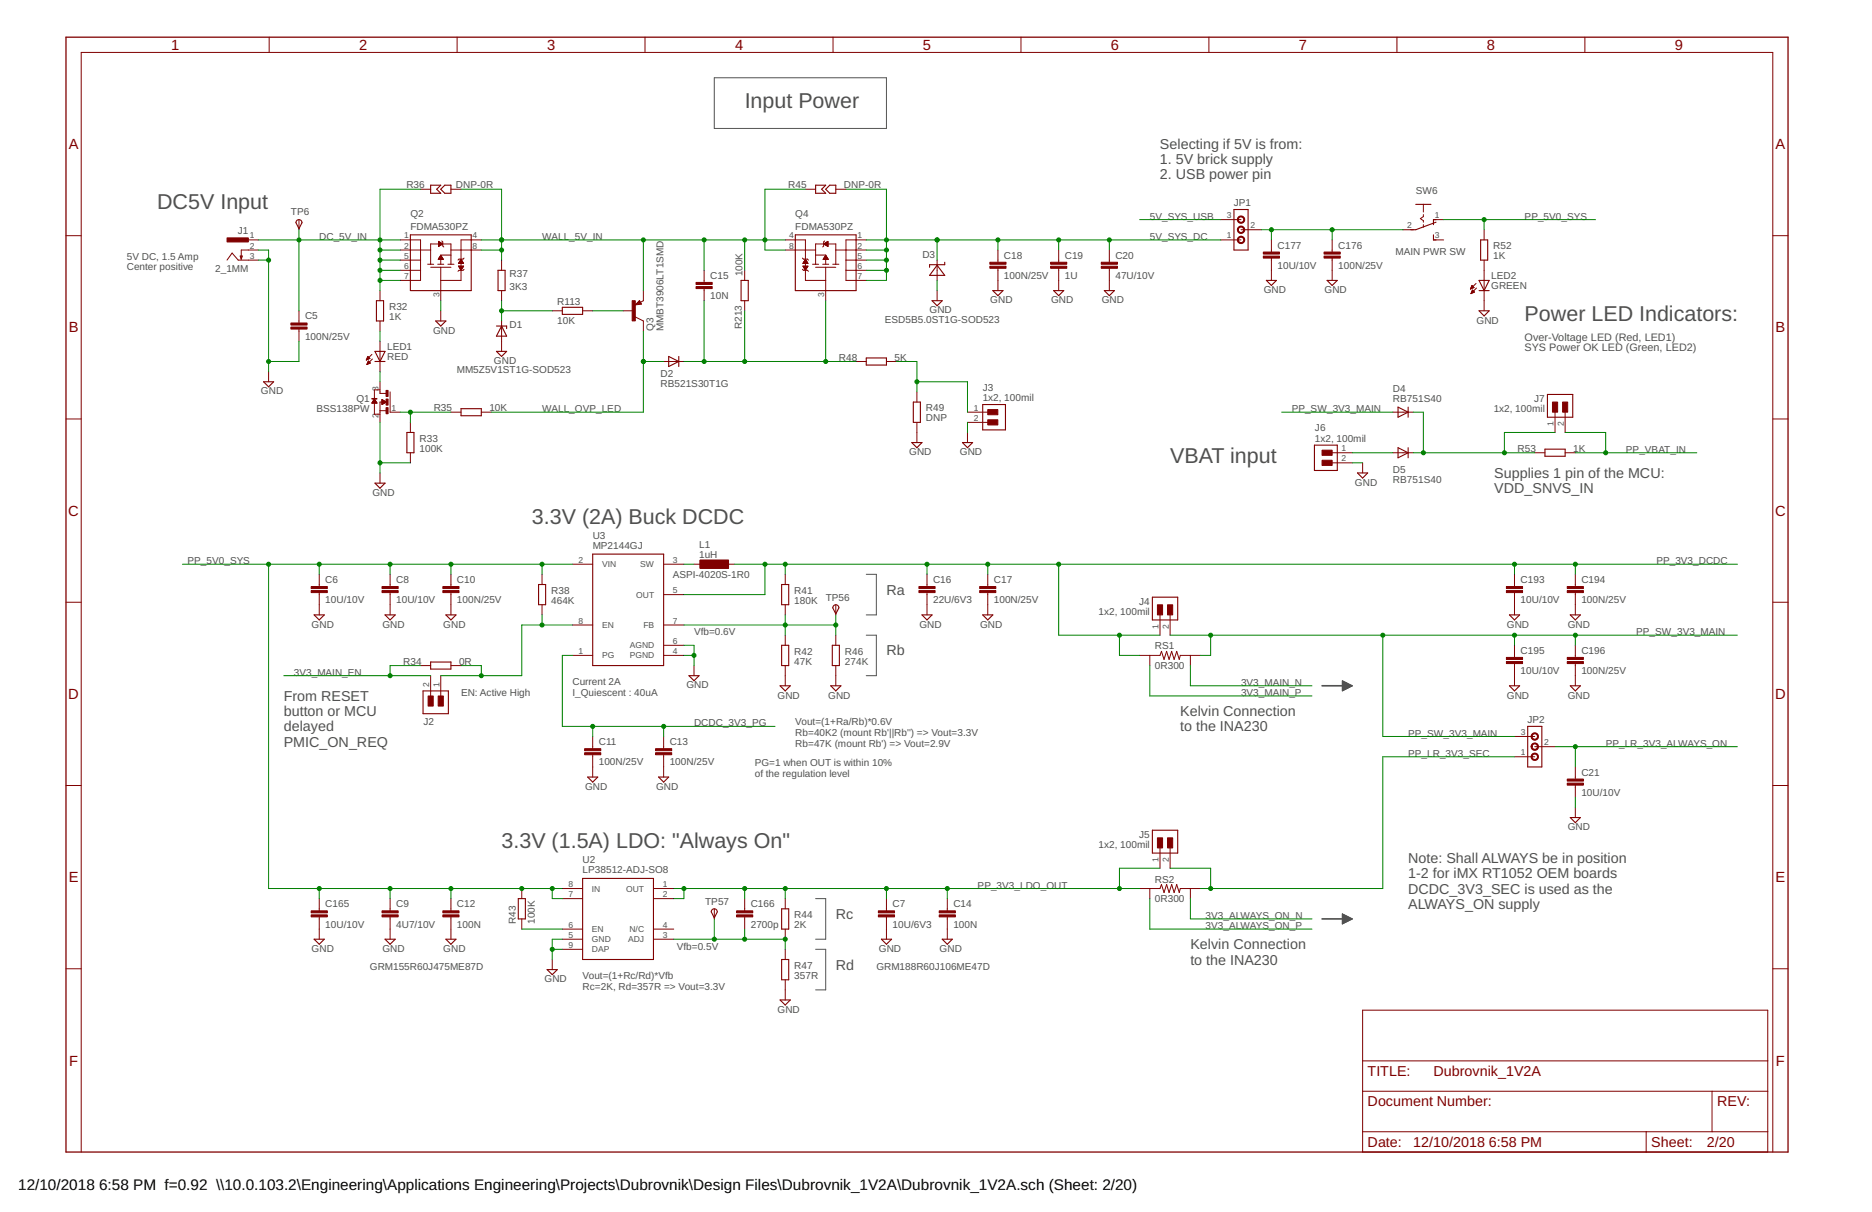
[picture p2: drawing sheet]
<svg xmlns="http://www.w3.org/2000/svg" width="432mm" height="279mm" viewBox="0 0 432 279" stroke-linecap="round" stroke-linejoin="round" font-family="sans-serif">
<defs><g id="words">
<g font-size="5" fill="#505050">
<text x="171.8" y="24.9">Input Power</text>
<text x="36.2" y="48.3">DC5V Input</text>
<text x="351.7" y="74">Power LED Indicators:</text>
<text x="269.9" y="106.7">VBAT input</text>
<text x="122.7" y="120.7">3.3V (2A) Buck DCDC</text>
<text x="115.7" y="195.5">3.3V (1.5A) LDO: &quot;Always On&quot;</text>
</g>
<g font-size="3.5">
<text x="4.2" y="274.2">12/10/2018</text>
<text x="22.9" y="274.2">6:58 PM f=0.92 \\10.0.103.2\Engineering\Applications Engineering\Projects\Dubrovnik\Design Files\Dubrovnik_1V2A\Dubrovnik_1V2A.sch (Sheet: 2/20)</text>
</g>
<g font-size="3.4" fill="#800000">
<text x="39.5" y="11.5">1</text>
<text x="82.8" y="11.5">2</text>
<text x="126.2" y="11.5">3</text>
<text x="169.5" y="11.5">4</text>
<text x="212.9" y="11.5">5</text>
<text x="256.2" y="11.5">6</text>
<text x="299.6" y="11.5">7</text>
<text x="343" y="11.5">8</text>
<text x="386.3" y="11.5">9</text>
<text x="15.8" y="34.4">A</text>
<text x="409.6" y="34.4">A</text>
<text x="15.8" y="76.6">B</text>
<text x="409.6" y="76.6">B</text>
<text x="15.7" y="118.9">C</text>
<text x="409.4" y="118.9">C</text>
<text x="15.7" y="161.1">D</text>
<text x="409.4" y="161.1">D</text>
<text x="15.8" y="203.4">E</text>
<text x="409.6" y="203.4">E</text>
<text x="15.9" y="245.6">F</text>
<text x="409.6" y="245.6">F</text>
</g>
<g font-size="3.3" fill="#505050">
<text x="267.6" y="34.3">Selecting if 5V is from:</text>
<text x="267.6" y="37.8">1. 5V brick supply</text>
<text x="267.6" y="41.3">2. USB power pin</text>
<text x="344.7" y="110.2">Supplies 1 pin of the MCU:</text>
<text x="344.7" y="113.7">VDD_SNVS_IN</text>
<text x="204.5" y="137.1">Ra</text>
<text x="204.5" y="151.1">Rb</text>
<text x="65.5" y="161.6">From RESET</text>
<text x="65.5" y="165.1">button or MCU</text>
<text x="272.2" y="165.1">Kelvin Connection</text>
<text x="65.5" y="168.6">delayed</text>
<text x="65.5" y="172.1">PMIC_ON_REQ</text>
<text x="272.2" y="168.6">to the INA230</text>
<text x="324.8" y="199">Note: Shall ALWAYS be in position</text>
<text x="324.8" y="202.5">1-2 for iMX RT1052 OEM boards</text>
<text x="324.8" y="206">DCDC_3V3_SEC is used as the</text>
<text x="324.8" y="209.5">ALWAYS_ON supply</text>
<text x="192.8" y="211.8">Rc</text>
<text x="274.6" y="218.8">Kelvin Connection</text>
<text x="192.8" y="223.5">Rd</text>
<text x="274.6" y="222.4">to the INA230</text>
</g>
<g font-size="3.3" fill="#800000">
<text x="315.5" y="248.1">TITLE:</text>
<text x="330.7" y="248.1">Dubrovnik_1V2A</text>
<text x="315.5" y="255.1">Document Number:</text>
<text x="396.1" y="255.1">REV:</text>
<text x="315.5" y="264.4">Date:</text>
<text x="326" y="264.4">12/10/2018</text>
<text x="343.4" y="264.4">6:58 PM</text>
<text x="380.9" y="264.4">Sheet:</text>
<text x="393.7" y="264.4">2/20</text>
</g>
<g font-size="2.5" fill="#505050">
<text x="351.7" y="81">SYS Power OK LED (Green, LED2)</text>
<text x="351.7" y="78.7">Over-Voltage LED (Red, LED1)</text>
</g>
<g font-size="2.3" fill="#505050">
<text x="93.7" y="43.4">R36</text>
<text x="105.2" y="43.4">DNP-0R</text>
<text x="181.8" y="43.4">R45</text>
<text x="194.7" y="43.4">DNP-0R</text>
<text x="284.6" y="47.6">JP1</text>
<text x="326.6" y="44.8">SW6</text>
<text x="54.8" y="53.9">J1</text>
<text x="67.1" y="49.5">TP6</text>
<text x="94.7" y="53">FDMA530PZ</text>
<text x="94.7" y="49.9">Q2</text>
<text x="183.4" y="53">FDMA530PZ</text>
<text x="183.4" y="49.9">Q4</text>
<text x="265.2" y="50.6">5V_SYS_USB</text>
<text x="351.7" y="50.6">PP_5V0_SYS</text>
<text x="29.2" y="59.9">5V DC, 1.5 Amp</text>
<text x="73.6" y="55.3">DC_5V_IN</text>
<text x="125" y="55.3">WALL_5V_IN</text>
<text x="212.7" y="59.4">D3</text>
<text x="231.6" y="59.6">C18</text>
<text x="245.6" y="59.6">C19</text>
<text x="257.3" y="59.6">C20</text>
<text x="265.2" y="55.3">5V_SYS_DC</text>
<text x="294.7" y="57.3">C177</text>
<text x="308.7" y="57.3">C176</text>
<text x="321.9" y="58.8">MAIN PWR SW</text>
<text x="344.4" y="59.7">1K</text>
<text x="344.4" y="57.4">R52</text>
<text x="29.2" y="62.3">Center positive</text>
<text x="49.6" y="62.8">2_1MM</text>
<text x="117.6" y="64">R37</text>
<text x="163.8" y="64.3">C15</text>
<text x="171.3" y="63.7" transform="rotate(-90 171.3 63.7)">100K</text>
<text x="231.6" y="64.3">100N/25V</text>
<text x="245.6" y="64.3">1U</text>
<text x="257.3" y="64.3">47U/10V</text>
<text x="294.7" y="62">10U/10V</text>
<text x="308.7" y="62">100N/25V</text>
<text x="344" y="64.4">LED2</text>
<text x="89.8" y="71.4">R32</text>
<text x="117.6" y="66.8">3K3</text>
<text x="128.5" y="70.3">R113</text>
<text x="163.8" y="69">10N</text>
<text x="228.4" y="69.9">GND</text>
<text x="242.4" y="69.9">GND</text>
<text x="254.1" y="69.9">GND</text>
<text x="291.5" y="67.6">GND</text>
<text x="305.5" y="67.6">GND</text>
<text x="344" y="66.6">GREEN</text>
<text x="70.4" y="73.6">C5</text>
<text x="89.8" y="73.8">1K</text>
<text x="99.9" y="76.9">GND</text>
<text x="117.6" y="75.5">D1</text>
<text x="128.5" y="74.7">10K</text>
<text x="150.7" y="76.3" transform="rotate(-90 150.7 76.3)">Q3</text>
<text x="153.1" y="76.3" transform="rotate(-90 153.1 76.3)">MMBT3906LT1SMD</text>
<text x="171.1" y="75.9" transform="rotate(-90 171.1 75.9)">R213</text>
<text x="204.1" y="74.4">ESD5B5.0ST1G-SOD523</text>
<text x="214.4" y="72.2">GND</text>
<text x="340.6" y="74.6">GND</text>
<text x="70.4" y="78.3">100N/25V</text>
<text x="89.3" y="83">RED</text>
<text x="89.3" y="80.8">LED1</text>
<text x="113.9" y="83.9">GND</text>
<text x="193.5" y="83.1">R48</text>
<text x="206.3" y="83.1">5K</text>
<text x="105.4" y="86">MM5Z5V1ST1G-SOD523</text>
<text x="152.4" y="89.2">RB521S30T1G</text>
<text x="152.4" y="86.9">D2</text>
<text x="60.2" y="90.9">GND</text>
<text x="73" y="95">BSS138PW</text>
<text x="82.2" y="92.7">Q1</text>
<text x="100" y="94.8">R35</text>
<text x="112.9" y="94.8">10K</text>
<text x="125" y="95">WALL_OVP_LED</text>
<text x="213.6" y="94.8">R49</text>
<text x="226.7" y="92.5">1x2, 100mil</text>
<text x="226.7" y="90.1">J3</text>
<text x="297.9" y="95">PP_SW_3V3_MAIN</text>
<text x="321.3" y="92.7">RB751S40</text>
<text x="321.3" y="90.4">D4</text>
<text x="344.5" y="95">1x2, 100mil</text>
<text x="353.9" y="92.7">J7</text>
<text x="96.8" y="101.8">R33</text>
<text x="213.6" y="97.1">DNP</text>
<text x="303.3" y="101.8">1x2, 100mil</text>
<text x="303.3" y="99.5">J6</text>
<text x="96.8" y="104.1">100K</text>
<text x="209.7" y="105">GND</text>
<text x="221.4" y="105">GND</text>
<text x="350" y="104.2">R53</text>
<text x="362.9" y="104.1">1K</text>
<text x="375" y="104.4">PP_VBAT_IN</text>
<text x="312.5" y="112">GND</text>
<text x="321.3" y="111.4">RB751S40</text>
<text x="321.3" y="109.1">D5</text>
<text x="85.9" y="114.3">GND</text>
<text x="136.7" y="124.2">U3</text>
<text x="43.3" y="130.1">PP_5V0_SYS</text>
<text x="136.7" y="126.6">MP2144GJ</text>
<text x="161.3" y="128.7">1uH</text>
<text x="161.3" y="126.4">L1</text>
<text x="382.1" y="130.1">PP_3V3_DCDC</text>
<text x="75" y="134.4">C6</text>
<text x="91.4" y="134.4">C8</text>
<text x="105.4" y="134.4">C10</text>
<text x="127.1" y="136.9">R38</text>
<text x="155.2" y="133.3">ASPI-4020S-1R0</text>
<text x="183.2" y="136.9">R41</text>
<text x="215.2" y="134.4">C16</text>
<text x="229.2" y="134.4">C17</text>
<text x="350.7" y="134.4">C193</text>
<text x="364.8" y="134.4">C194</text>
<text x="75" y="139.1">10U/10V</text>
<text x="91.4" y="139.1">10U/10V</text>
<text x="105.4" y="139.1">100N/25V</text>
<text x="127.1" y="139.2">464K</text>
<text x="183.2" y="139.2">180K</text>
<text x="190.5" y="138.5">TP56</text>
<text x="215.2" y="139.1">22U/6V3</text>
<text x="229.2" y="139.1">100N/25V</text>
<text x="253.4" y="141.7">1x2, 100mil</text>
<text x="262.8" y="139.4">J4</text>
<text x="350.7" y="139.1">10U/10V</text>
<text x="364.8" y="139.1">100N/25V</text>
<text x="71.9" y="144.7">GND</text>
<text x="88.2" y="144.7">GND</text>
<text x="102.3" y="144.7">GND</text>
<text x="160.1" y="146.4">Vfb=0.6V</text>
<text x="212.1" y="144.7">GND</text>
<text x="226.1" y="144.7">GND</text>
<text x="266.4" y="149.7">RS1</text>
<text x="347.6" y="144.7">GND</text>
<text x="361.6" y="144.7">GND</text>
<text x="377.4" y="146.4">PP_SW_3V3_MAIN</text>
<text x="67.8" y="155.8">3V3_MAIN_EN</text>
<text x="93" y="153.2">R34</text>
<text x="105.9" y="153.2">0R</text>
<text x="183.2" y="153.2">47K</text>
<text x="183.2" y="150.9">R42</text>
<text x="194.9" y="153.2">274K</text>
<text x="194.9" y="150.9">R46</text>
<text x="266.4" y="154.1">0R300</text>
<text x="350.7" y="155.4">10U/10V</text>
<text x="350.7" y="150.7">C195</text>
<text x="364.8" y="155.4">100N/25V</text>
<text x="364.8" y="150.7">C196</text>
<text x="106.3" y="160.4">EN: Active High</text>
<text x="132" y="158">Current 2A</text>
<text x="132" y="160.4">I_Quiescent : 40uA</text>
<text x="158.3" y="158.7">GND</text>
<text x="179.4" y="161">GND</text>
<text x="191" y="161">GND</text>
<text x="286.3" y="160.4">3V3_MAIN_P</text>
<text x="286.3" y="158.1">3V3_MAIN_N</text>
<text x="347.6" y="161">GND</text>
<text x="361.6" y="161">GND</text>
<text x="97.7" y="167.2">J2</text>
<text x="160.1" y="167.4">DCDC_3V3_PG</text>
<text x="183.4" y="167.2">Vout=(1+Ra/Rb)*0.6V</text>
<text x="352.4" y="166.7">JP2</text>
<text x="138.1" y="171.8">C11</text>
<text x="154.5" y="171.8">C13</text>
<text x="183.4" y="169.7">Rb=40K2 (mount Rb'||Rb'') =&gt; Vout=3.3V</text>
<text x="183.4" y="172.1">Rb=47K (mount Rb') =&gt; Vout=2.9V</text>
<text x="324.8" y="169.8">PP_SW_3V3_MAIN</text>
<text x="370.4" y="172.1">PP_LR_3V3_ALWAYS_ON</text>
<text x="138.1" y="176.4">100N/25V</text>
<text x="154.5" y="176.4">100N/25V</text>
<text x="174.1" y="176.7">PG=1 when OUT is within 10%</text>
<text x="174.1" y="179.1">of the regulation level</text>
<text x="324.8" y="174.5">PP_LR_3V3_SEC</text>
<text x="364.8" y="178.8">C21</text>
<text x="135" y="182.1">GND</text>
<text x="151.3" y="182.1">GND</text>
<text x="364.8" y="183.5">10U/10V</text>
<text x="361.6" y="191.4">GND</text>
<text x="253.4" y="195.5">1x2, 100mil</text>
<text x="262.8" y="193.1">J5</text>
<text x="134.4" y="201.3">LP38512-ADJ-SO8</text>
<text x="134.4" y="199">U2</text>
<text x="266.4" y="203.5">RS2</text>
<text x="75" y="209.2">C165</text>
<text x="91.4" y="209.2">C9</text>
<text x="105.4" y="209.2">C12</text>
<text x="162.7" y="208.6">TP57</text>
<text x="173.2" y="209.2">C166</text>
<text x="205.9" y="209.2">C7</text>
<text x="219.9" y="209.2">C14</text>
<text x="225.5" y="204.8">PP_3V3_LDO_OUT</text>
<text x="266.4" y="207.9">0R300</text>
<text x="75" y="213.8">10U/10V</text>
<text x="91.4" y="213.8">4U7/10V</text>
<text x="105.4" y="213.8">100N</text>
<text x="119" y="213" transform="rotate(-90 119 213)">R43</text>
<text x="123.4" y="213" transform="rotate(-90 123.4 213)">100K</text>
<text x="173.2" y="213.8">2700p</text>
<text x="183.2" y="213.9">2K</text>
<text x="183.2" y="211.6">R44</text>
<text x="205.9" y="213.8">10U/6V3</text>
<text x="219.9" y="213.8">100N</text>
<text x="278.1" y="211.8">3V3_ALWAYS_ON_N</text>
<text x="278.1" y="214.2">3V3_ALWAYS_ON_P</text>
<text x="71.9" y="219.4">GND</text>
<text x="88.2" y="219.4">GND</text>
<text x="102.3" y="219.4">GND</text>
<text x="156.1" y="219.1">Vfb=0.5V</text>
<text x="202.7" y="219.4">GND</text>
<text x="216.7" y="219.4">GND</text>
<text x="85.3" y="223.5">GRM155R60J475ME87D</text>
<text x="125.6" y="226.4">GND</text>
<text x="134.4" y="225.7">Vout=(1+Rc/Rd)*Vfb</text>
<text x="183.2" y="225.6">357R</text>
<text x="183.2" y="223.3">R47</text>
<text x="202.1" y="223.5">GRM188R60J106ME47D</text>
<text x="134.4" y="228.2">Rc=2K, Rd=357R =&gt; Vout=3.3V</text>
<text x="179.4" y="233.5">GND</text>
</g>
<g font-size="2" fill="#505050">
<text x="283" y="50.3">3</text>
<text x="288.4" y="52.6">2</text>
<text x="324.6" y="52.6">2</text>
<text x="331" y="50.3">1</text>
<text x="57.6" y="55">1</text>
<text x="57.6" y="59.6">3</text>
<text x="57.6" y="57.3">2</text>
<text x="93.2" y="59.6">5</text>
<text x="93.2" y="55">1</text>
<text x="93.2" y="57.3">2</text>
<text x="109" y="55">4</text>
<text x="109" y="57.3">8</text>
<text x="182" y="55">4</text>
<text x="182" y="57.3">8</text>
<text x="197.8" y="59.6">5</text>
<text x="197.8" y="55">1</text>
<text x="197.8" y="57.3">2</text>
<text x="283" y="55">1</text>
<text x="331" y="55">3</text>
<text x="93.2" y="62">6</text>
<text x="93.2" y="64.3">7</text>
<text x="197.8" y="62">6</text>
<text x="197.8" y="64.3">7</text>
<text x="101.3" y="68.4" transform="rotate(-90 101.3 68.4)">3</text>
<text x="190.1" y="68.4" transform="rotate(-90 190.1 68.4)">3</text>
<text x="87.3" y="90" transform="rotate(-90 87.3 90)">3</text>
<text x="90.3" y="94.7">1</text>
<text x="224.6" y="94.7">1</text>
<text x="87.3" y="96.4" transform="rotate(-90 87.3 96.4)">2</text>
<text x="224.6" y="97">2</text>
<text x="358.4" y="98.3" transform="rotate(-90 358.4 98.3)">1</text>
<text x="360.7" y="98.3" transform="rotate(-90 360.7 98.3)">2</text>
<text x="309.4" y="104">1</text>
<text x="309.4" y="106.4">2</text>
<text x="133.5" y="129.7">2</text>
<text x="138.9" y="130.8">VIN</text>
<text x="147.6" y="130.8">SW</text>
<text x="155.2" y="129.7">3</text>
<text x="146.8" y="137.8">OUT</text>
<text x="155.2" y="136.7">5</text>
<text x="133.5" y="143.8">8</text>
<text x="155.2" y="143.8">7</text>
<text x="138.9" y="144.8">EN</text>
<text x="145.3" y="149.5">AGND</text>
<text x="148.4" y="144.8">FB</text>
<text x="155.2" y="148.4">6</text>
<text x="267.2" y="145" transform="rotate(-90 267.2 145)">1</text>
<text x="269.6" y="145" transform="rotate(-90 269.6 145)">2</text>
<text x="133.5" y="150.8">1</text>
<text x="138.9" y="151.8">PG</text>
<text x="145.3" y="151.8">PGND</text>
<text x="155.2" y="150.8">4</text>
<text x="99" y="158.3" transform="rotate(-90 99 158.3)">2</text>
<text x="101.3" y="158.3" transform="rotate(-90 101.3 158.3)">1</text>
<text x="350.8" y="169.5">3</text>
<text x="356.2" y="171.8">2</text>
<text x="350.8" y="174.1">1</text>
<text x="267.2" y="198.7" transform="rotate(-90 267.2 198.7)">1</text>
<text x="269.6" y="198.7" transform="rotate(-90 269.6 198.7)">2</text>
<text x="131.1" y="204.5">8</text>
<text x="131.1" y="206.8">7</text>
<text x="136.5" y="205.5">IN</text>
<text x="144.4" y="205.5">OUT</text>
<text x="152.9" y="204.5">1</text>
<text x="152.9" y="206.8">2</text>
<text x="131.1" y="213.9">6</text>
<text x="136.5" y="214.9">EN</text>
<text x="145.2" y="214.9">N/C</text>
<text x="152.9" y="213.9">4</text>
<text x="131.1" y="216.2">5</text>
<text x="131.1" y="218.5">9</text>
<text x="136.5" y="217.2">GND</text>
<text x="136.5" y="219.6">DAP</text>
<text x="144.9" y="217.2">ADJ</text>
<text x="152.9" y="216.2">3</text>
</g>
</g></defs>
<g fill="none" stroke="#505050" stroke-width=".23">
<path d="M164.8 17.9h39.7v11.7h-39.7zM199.8 132.4h2.3v9.4h-2.3M199.8 146.4h2.3v9.4h-2.3M309.6 156.9l2.4 1.2-2.4 1.2zM309.6 159.2h.2M309.6 159.1h.4M309.6 159h.6M309.6 158.9h.8M309.6 158.8h1M309.6 158.7h1.3M309.6 158.6h1.5M309.6 158.4h1.7"/>
<path d="M309.6 158.3h1.9M309.6 158.2h2.1M309.6 158.1h2.3M309.6 158h2.2M309.6 157.9h2M309.6 157.8h1.7M309.6 157.7h1.5M309.6 157.6h1.3M309.6 157.5h1.1M309.6 157.4h.9M309.6 157.2h.6M309.6 157.1h.4"/>
<path d="M309.6 157h.2M188.1 207.2h2.4v9.3h-2.4M188.1 218.8h2.4v9.4h-2.4M309.6 210.7l2.4 1.1-2.4 1.2zM309.6 213h.1M309.6 212.9h.3M309.6 212.8h.5M309.6 212.7h.7M309.6 212.6h.9M309.6 212.4h1.1M309.6 212.3h1.4M309.6 212.2h1.6"/>
<path d="M309.6 212.1h1.8M309.6 212h2M309.6 211.9h2.2M309.6 211.8h2.3M309.6 211.7h2M309.6 211.6h1.8M309.6 211.5h1.6M309.6 211.3h1.4M309.6 211.2h1.2M309.6 211.1h1M309.6 211h.7M309.6 210.9h.5"/>
<path d="M309.6 210.8h.3M309.6 210.7h.1"/>
</g>
<path d="M304.9 158.1h4.7M304.9 211.8h4.7" fill="none" stroke="#505050" stroke-width=".38"/>
<g fill="none" stroke="#800000" stroke-width=".25">
<path d="M55.4 59h.5l-.3 .7zM68.5 50.8l.7-.1 .4 .4 .1 .2-.7 1.4-.7-1.4zM94.7 54.1h14v12.9h-14zM99.3 42.7h2.4l-1 .9 1 1h-2.4zM101.7 43.6l.9-.9h1.4v1.9h-1.4zM183.5 54.1h14v12.9h-14zM188.1 42.7h2.4l-1 .9 1 1h-2.4zM191.4 42.7h1.4v1.9h-1.4l-.9-1zM284.6 48.3h3.3v9.3h-3.3zM326.6 47.1h3.5M330.6 54.1v1.2h.6M331.2 51.2l-4.6 1.8h-1.2"/>
<path d="M331.2 50.6h-.6v1.2M341.5 55.3h1.7v4.7h-1.7zM86.8 69.3h1.7v4.7h-1.7zM100.5 74h2.3l-1.1 1.2zM114.5 75.2h2.4v.6M114.9 62.3h1.6v4.7h-1.6zM115.7 75.2l1.2 2.3h-2.4zM129.7 70.8h4.7v1.7h-4.7zM147.5 69.9h-.4l.4-.2 .2 .3-.9 .1 .7-.7 .3 .6M170.9 64.6h1.7v4.7h-1.7zM215 69.3h2.3l-1.1 1.2zM216.2 61.2l1.7 2.3h-3.5z"/>
<path d="M217.9 60.5v.5h-3.5v.6M229 67h2.4l-1.2 1.2zM243 67h2.4l-1.2 1.2zM254.7 67h2.3l-1.1 1.2zM292.1 64.6h2.3l-1.1 1.2zM306.1 64.6h2.4l-1.2 1.2zM341.2 64.6h2.3l-1.2 2.4zM341.2 67h2.3M341.2 71.6h2.3l-1.2 1.2zM60.8 88h2.3l-1.1 1.2zM86.5 81h2.3l-1.1 2.3zM86.5 83.3h2.3"/>
<path d="M93.9 99.7h1.6v4.7h-1.6zM106.3 94.2h4.7v1.6h-4.7zM114.5 81h2.4l-1.2 1.2zM154.2 82.2l2.4 1.1-2.4 1.2zM156.6 82.2v2.3M199.8 82.5h4.7v1.7h-4.7zM210.7 92.7h1.6v4.7h-1.6zM226.7 93.3h5.2v5.8h-5.2zM322.5 93.9l2.3 1.1-2.3 1.2zM324.8 93.9v2.3M356.9 90.9h5.9v5.3h-5.9zM86.5 111.4h2.3l-1.1 1.1z"/>
<path d="M210.3 102h2.4l-1.2 1.2zM222 102h2.3l-1.1 1.2zM303.2 102.6h5.3v5.9h-5.3zM313.1 109h2.4l-1.2 1.2zM322.5 103.2l2.3 1.2-2.3 1.1zM324.8 103.2v2.3M356.4 103.5h4.6v1.7h-4.6zM124.2 134.7h1.7v4.7h-1.7zM136.7 127.7h16.4v25.7h-16.4zM180.3 134.7h1.6v4.7h-1.6zM192.2 139.7a.7 .7 0 0 1 .8-.3 .7 .7 0 0 1 .5 .7l-.7 1.4-.7-1.4zM265.8 137.7h5.9v5.2h-5.9z"/>
<path d="M72.5 141.8h2.3l-1.2 1.1zM88.8 141.8h2.4l-1.2 1.1zM97.6 159.3h5.8v5.2h-5.8zM99.3 152.6h4.7v1.6h-4.7zM102.8 141.8h2.4l-1.2 1.1zM158.9 155.8h2.3l-1.1 1.1zM179.9 158.1h2.4l-1.2 1.2zM180.3 148.8h1.6v4.6h-1.6zM191.6 158.1h2.4l-1.2 1.2zM192 148.8h1.6v4.6h-1.6zM212.7 141.8h2.3l-1.2 1.1zM226.7 141.8h2.3l-1.2 1.1z"/>
<path d="M348.2 158.1h2.3l-1.2 1.2zM348.2 141.8h2.3l-1.2 1.1zM362.2 158.1h2.3l-1.1 1.2zM362.2 141.8h2.3l-1.1 1.1zM135.6 179.1h2.3l-1.2 1.2zM151.9 179.1h2.3l-1.1 1.2zM352.4 167.4h3.2v9.4h-3.2zM265.8 191.4h5.9v5.3h-5.9zM362.2 188.5h2.3l-1.1 1.2zM72.5 216.5h2.3l-1.2 1.2zM88.8 216.5h2.4l-1.2 1.2zM102.8 216.5h2.4l-1.2 1.2z"/>
<path d="M119.5 207.2h1.7v4.6h-1.7zM134.4 202.5h16.3v18.7h-16.3zM164.3 209.6l.7-.1 .4 .5 .1 .2-.7 1.4-.7-1.4zM180.3 209.5h1.6v4.7h-1.6zM203.3 216.5h2.4l-1.2 1.2zM217.3 216.5h2.4l-1.2 1.2zM126.2 223.5h2.3l-1.1 1.2zM179.9 230.5h2.4l-1.2 1.2zM180.3 221.2h1.6v4.7h-1.6z"/>
</g>
<g fill="none" stroke="#800000" stroke-width=".23">
<path d="M62.1 8.6v3.5M105.4 8.6v3.5M148.8 8.6v3.5M192.2 8.6v3.5M235.5 8.6v3.5M278.8 8.6v3.5M322.2 8.6v3.5M365.6 8.6v3.5M15.2 54.3h3.5M52.4 60l1.1-1.7 1.4 1.7h4.7M57.3 55.3h2.3M59.6 57.6h-4v2.1"/>
<path d="M69 50.6v2.4M92.3 60h4.7M92.3 57.6h7M92.3 55.3h4.7v9.3h-4.7M97 43.6h2.3M101.1 59.7h1.1M101.2 55.6l.9 .6-.9 .6zM101.2 56.8h.1M101.2 56.7h.1M101.2 56.7h.2M101.2 56.6h.3M101.2 56.6h.4"/>
<path d="M101.2 56.5h.5M101.2 56.5h.6M101.2 56.4h.7M101.2 56.3h.8M101.2 56.3h.9M101.2 56.1h.7M101.2 56.1h.6M101.2 56h.5M101.2 55.9h.4M101.2 55.9h.3M101.2 55.8h.2M101.2 55.8h.1"/>
<path d="M101.2 55.7h.1M101.2 59.6h1M101.2 59.6h.9M101.2 59.5h.9M101.3 59.5h.7M101.3 59.4h.7M101.4 59.4h.6M101.4 59.3h.5M101.5 59.2h.4M101.5 59.1h.3M101.6 59h.2M101.6 59h.1"/>
<path d="M101.6 58.9h.1M101.7 59.5v1.4M101.7 58.9l.6 .9h-1.2zM101.9 55.5l.2 .3v.9l.3 .2M104 57.6h7M104 58.8h-2.3v.5M104 43.6h2.3M106.2 60h.2M106.3 59.9h.1M106.3 59.8h.1M106.3 59.8l.6 .9h-1.1zM107 59.5l-.2 .2h-.9l-.3 .3"/>
<path d="M111 55.3h-4.7v9.3h-4.6M115.7 60v2.3M181.1 57.6h7M181.1 55.3h4.7v9.3h4.7M185.1 59.5l.2 .2h.9l.3 .3M185.7 60h.2M185.7 59.9h.2M185.8 59.8h.1M185.8 43.6h2.3M185.8 59.8l.6 .9h-1.2zM188.1 58.8h2.4v.5M189.9 59.7h1.1"/>
<path d="M189.9 59.6h1.1M190 59.6h.9M190 59.5h.9M190 56.2l1-.6v1.2zM190.1 56.3h.9M190.1 59.5h.7M190.1 59.4h.7M190.2 56.3h.8M190.2 59.4h.6M190.2 59.3h.5M190.2 56.1h.8M190.2 59.2h.5"/>
<path d="M190.2 55.5l-.2 .3v.9l-.2 .2M190.3 56.4h.7M190.3 59.2h.3M190.3 56.1h.7M190.3 59.1h.3M190.4 59h.2M190.4 56.5h.6M190.4 56h.6M190.4 59h.1M190.4 58.9h.1M190.5 56.5h.5M190.5 58.9l.6 .9h-1.2z"/>
<path d="M190.5 59.5v1.4M190.5 55.9h.5M190.6 56.6h.4M190.6 55.9h.4M190.7 56.6h.3M190.7 55.8h.3M190.8 56.7h.2M190.8 55.8h.2M190.9 56.7h.1M190.9 55.7h.1M191 56.8h.1M192.8 57.6h7"/>
<path d="M192.8 43.6h2.3M195.1 60h4.7M199.8 55.3h-4.7v9.3h4.7M216.2 60v4.6M230.2 57.6v2.9M244.2 57.6v2.9M255.9 57.6v2.9M281.6 55.3h4.7M281.6 50.6h4.7M286.3 53h4.6M293.3 55.3v2.8M293.3 59.5v5.1"/>
<path d="M307.3 55.3v2.8M307.3 59.5v5.1M323.6 53h2.4M328.3 47.1v1.8M328.3 49.5v.4l-.7 .5 .7 .5v.3M328.3 51.8v.6M330.6 55.3h2.4M330.6 50.6h2.4M342.3 53v2.3M342.3 60v11.6M408.9 54.3h3.5M69 71.6v2.9"/>
<path d="M69 75.9v2.8M87.7 67v2.3M87.7 74v2.3M87.7 78.7v7M92.3 62.3h4.7M98.6 60.9h1.4M99.3 60.9v-4.7h4.7v4.7M99.3 61.6h4.7M101 60.9h1.4M101.7 61.6v7.7M101.7 71.6v2.4M103.3 60.9h1.4"/>
<path d="M105.8 61.3h1.1l-.6 1zM105.8 60.6h1.1M105.8 61.4h1M105.9 60.6h.9M105.9 61.5h.9M105.9 60.5h.9M105.9 61.6h.9M105.9 61.6h.8M106 60.4h.7M106 61.7h.7M106 60.3h.7M106 60.3h.6"/>
<path d="M106.1 61.8h.5M106.1 60.2h.5M106.1 61.9h.5M106.2 60.1h.3M106.2 62h.3M106.2 60h.3M106.2 62.1h.3M106.3 62.1h.1M106.3 62.2h.1M106.3 62.3h.1M107 62.1l-.2 .2h-.9l-.3 .2M115.7 67v2.3"/>
<path d="M115.7 74v7M127.4 71.6h2.3M134.4 71.6h2.3M143.7 71.6h2.4M146.5 73.1l1.9 .9v2.3M147.5 69.3l.5 .8-1.5 .2zM148.4 67v2.3l-.7 .4M162.4 62.3v2.8M162.4 66.5v2.8M171.8 62.3v2.3M171.8 69.3v2.3M185.1 62.1l.2 .2h.9l.3 .2"/>
<path d="M185.2 61.3h1.2l-.6 1zM185.3 60.6h1M185.3 61.4h1M185.3 61.5h1M185.3 60.5h.9M185.4 61.6h.8M185.4 60.5h.8M185.4 60.4h.8M185.4 61.7h.7M185.4 60.3h.7M185.5 61.7h.6M185.5 60.3h.6"/>
<path d="M185.5 61.8h.6M185.5 60.2h.6M185.5 61.9h.5M185.6 60.2h.4M185.6 61.9h.4M185.6 60.1h.4M185.6 62h.3M185.6 60h.3M185.7 62.1h.2M185.7 62.2h.1M185.8 62.3h.1M187.4 60.9h1.4"/>
<path d="M188.1 60.9v-4.7h4.7v4.7M188.1 61.6h4.7M189.8 60.9h1.4M190.5 61.6v7.7M192.1 60.9h1.4M195.1 62.3h4.7M216.2 67v2.3M230.2 61.8v5.2M244.2 61.8v5.2M255.9 61.8v5.2M339.2 66.6h.1M339.2 66.5h.3"/>
<path d="M339.3 66.4h.5M339.3 67.7h.1M339.3 66.3h.7M339.3 67.6h.3M339.4 66.2h.5M339.4 67.5h.4M339.4 66.1h.4M339.4 67.4h.7M339.5 65.9h.2M339.5 67.2h.5M339.5 65.8h.1M339.5 65.8l.5 .5-.8 .3z"/>
<path d="M339.5 67.1h.4M339.6 67h.2M339.6 66.9h.1M339.6 66.9l.5 .4-.8 .4zM340.5 65.3l-1.3 1.3M340.6 66.4l-1.3 1.3M15.2 96.6h3.5M62 85.7v2.3M84.5 83h.1M84.6 82.9h.2M84.6 82.8h.4M84.6 82.6h.7"/>
<path d="M84.6 83.9h.2M84.7 82.5h.5M84.7 83.8h.4M84.7 82.4h.4M84.8 83.7h.5M84.8 82.3h.2M84.8 83.6h.6M84.8 82.2h.1M84.8 83.5h.5M84.9 82.2l.4 .4-.8 .4zM84.9 83.4h.3M84.9 83.3h.1"/>
<path d="M85 83.2l.4 .5-.8 .3zM85.8 81.7l-1.3 1.3M85.8 92.9h1.1M85.9 92.8h1M85.9 82.8l-1.3 1.2M85.9 92.7h.9M86 92.6h.8M86 92.5h.7M86.1 92.5h.6M86.1 92.4h.5M86.2 92.3h.4M86.3 92.2h.2"/>
<path d="M86.3 92.1h.1M86.4 92.9v2.6h1.3M86.4 92l.6 .9h-1.2zM86.4 92h.1M87.7 88v2.7h1.3M87.7 94.7h1.3M87.7 89.9h-1.3v2.1M88.1 92.1l.9 .6M88.1 92.1v1.2M88.1 93.2h.1M88.1 93.2h.2M88.1 93.1h.3"/>
<path d="M88.1 93h.4M88.1 93h.5M88.1 92.9h.6M88.1 92.9h.7M88.1 92.8h.8M88.1 92.7h.9M88.1 92.6h.8M88.1 92.5h.7M88.1 92.5h.6M88.1 92.4h.5M88.1 92.4h.4M88.1 92.2l.3 .1"/>
<path d="M88.1 92.2h.1M88.1 92.1h.1M89 92.7h-1.3v4.7M89 92.7l-.9 .6M90 90.3v4.7h2.3M94.7 97.4v2.3M104 95h2.3M111 95h2.3M153.1 83.3h4.7M197.5 83.3h2.3M204.5 83.3h2.3M211.5 90.3v2.4"/>
<path d="M211.5 97.4v4.6M223.2 95h4.6M223.2 97.4h4.6M223.2 99.7v2.3M321.3 95h4.7M358.7 95v4.7M361 95v4.7M408.9 96.6h3.5M87.7 109v2.4M94.7 104.4v2.3M307.3 104.4h4.7M307.3 106.7h4.7"/>
<path d="M314.3 106.7v2.3M321.3 104.4h4.7M354 104.4h2.4M361 104.4h2.4M15.2 138.8h3.5M73.6 132.4v2.8M73.6 136.6v5.2M90 132.4v2.8M90 136.6v5.2M104 132.4v2.8M104 136.6v5.2M125 132.4v2.3"/>
<path d="M125 139.4v2.4M132 130.1h4.7M153.1 130.1h4.7M153.1 137.1h4.7M160.1 130.1h2.3M167.1 130.1h2.3M181.1 132.4v2.3M181.1 139.4v2.4M192.8 139.4v2.4M213.8 132.4v2.8M213.8 136.6v5.2M227.8 132.4v2.8"/>
<path d="M227.8 136.6v5.2M349.3 132.4v2.8M349.3 136.6v5.2M363.4 132.4v2.8M363.4 136.6v5.2M408.9 138.8h3.5M97 153.4h2.3M99.3 155.8v4.6M101.7 155.8v4.6M104 153.4h2.3M132 144.1h4.7M132 151.1h4.7"/>
<path d="M153.1 148.8h4.7M153.1 144.1h4.7M153.1 151.1h4.7M160.1 153.4v2.4M181.1 146.4v2.4M181.1 153.4v4.7M192.8 146.4v2.4M192.8 153.4v4.7M262.9 151.1h4.7l.3-.9 .6 1.8 .6-1.8 .6 1.8 .6-1.8 .5 1.8 .6-1.8 .6 1.8 .2-.9h4.7M265.2 151.1v2.3M267.6 141.8v4.6M269.9 141.8v4.6"/>
<path d="M274.6 151.1v2.3M349.3 148.8v2.8M349.3 153v5.1M363.4 148.8v2.8M363.4 153v5.1M136.7 169.8v2.8M136.7 174v5.1M153.1 169.8v2.8M153.1 174v5.1M349.3 174.5h4.7M349.3 169.8h4.7M354 172.1h4.7"/>
<path d="M363.4 176.8v2.8M15.2 181.1h3.5M267.6 195.5v4.7M269.9 195.5v4.7M363.4 181v2.8M363.4 186.1v2.4M408.9 181.1h3.5M73.6 207.2v2.8M73.6 211.4v5.1M90 207.2v2.8M90 211.4v5.1M104 207.2v2.8"/>
<path d="M104 211.4v5.1M120.4 204.8v2.4M120.4 211.8v2.4M129.7 204.8h4.7M129.7 216.5h4.7M129.7 214.2h4.7M129.7 207.2h4.7M129.7 218.8h4.7M150.7 204.8h4.7M150.7 216.5h4.7M150.7 214.2h4.7M150.7 207.2h4.7"/>
<path d="M164.8 209.5v2.3M171.8 207.2v2.8M171.8 211.4v2.8M181.1 207.2v2.3M181.1 214.2v2.3M181.1 218.8v2.4M204.5 207.2v2.8M204.5 211.4v5.1M218.5 207.2v2.8M218.5 211.4v5.1M262.9 204.8h4.7l.3-.9 .6 1.9 .6-1.9 .6 1.9 .6-1.9 .5 1.9 .6-1.9 .6 1.9 .2-1h4.7M265.2 204.8v2.4"/>
<path d="M274.6 204.8v2.4M15.2 223.3h3.5M127.4 221.2v2.3M181.1 225.9v4.6M314.3 232.9h93.5v32.7h-93.5zM408.9 223.3h3.5M314.3 251.6h93.5M314.3 244.6h93.5M394.9 251.6v9.3M18.7 265.6v-253.5h390.2v253.5M314.3 260.9h93.5M379.7 260.9v4.7"/>
</g>
<g fill="#800000" stroke="#800000" stroke-width=".23">
<path d="M52.4 54.8h4.9v1h-4.9z"/>
<path d="M67.1 75.4h3.7v.5h-3.7z"/>
<path d="M67.1 74.5h3.7v.4h-3.7z"/>
<path d="M145.8 69.3h.7v4.7h-.7z"/>
<path d="M160.5 66.1h3.8v.4h-3.8z"/>
<path d="M160.5 65.1h3.8v.5h-3.8z"/>
<path d="M228.3 61.4h3.8v.4h-3.8z"/>
<path d="M228.3 60.5h3.8v.4h-3.8z"/>
<path d="M242.3 61.4h3.8v.4h-3.8z"/>
<path d="M242.3 60.5h3.8v.4h-3.8z"/>
<path d="M254 61.4h3.7v.4h-3.7z"/>
<path d="M254 60.5h3.7v.4h-3.7z"/>
<path d="M89 90h.5v1.4h-.5z"/>
<path d="M89 92h.5v1.4h-.5z"/>
<path d="M89 94h.5v1.4h-.5z"/>
<path d="M85.8 91.9h1.2v.1h-1.2z"/>
<path d="M71.8 136.1h3.7v.5h-3.7z"/>
<path d="M71.8 135.2h3.7v.5h-3.7z"/>
<path d="M102.2 136.1h3.7v.5h-3.7z"/>
<path d="M102.2 135.2h3.7v.5h-3.7z"/>
<path d="M161.5 129.1h6.5v1.9h-6.5z"/>
<path d="M226 136.1h3.7v.5h-3.7z"/>
<path d="M226 135.2h3.7v.5h-3.7z"/>
<path d="M212 136.1h3.7v.5h-3.7z"/>
<path d="M212 135.2h3.7v.5h-3.7z"/>
<path d="M101.1 160.4h1.2v2.4h-1.2z"/>
<path d="M98.7 160.4h1.2v2.4h-1.2z"/>
<path d="M88.1 136.1h3.7v.5h-3.7z"/>
<path d="M88.1 135.2h3.7v.5h-3.7z"/>
<path d="M134.9 173.5h3.7v.5h-3.7z"/>
<path d="M134.9 172.6h3.7v.5h-3.7z"/>
<path d="M151.2 173.5h3.7v.5h-3.7z"/>
<path d="M151.2 172.6h3.7v.5h-3.7z"/>
<path d="M304.9 103.8h2.4v1.2h-2.4z"/>
<path d="M304.9 106.1h2.4v1.2h-2.4z"/>
<path d="M267 139.4h1.2v2.4h-1.2z"/>
<path d="M269.3 139.4h1.2v2.4h-1.2z"/>
<path d="M267 193.1h1.2v2.4h-1.2z"/>
<path d="M269.3 193.1h1.2v2.4h-1.2z"/>
<path d="M358.1 92.7h1.2v2.3h-1.2z"/>
<path d="M360.4 92.7h1.2v2.3h-1.2z"/>
<path d="M227.8 94.4h2.4v1.2h-2.4z"/>
<path d="M227.8 96.8h2.4v1.2h-2.4z"/>
<path d="M361.5 180.5h3.7v.5h-3.7z"/>
<path d="M361.5 179.6h3.7v.5h-3.7z"/>
<path d="M202.6 210.9h3.7v.5h-3.7z"/>
<path d="M202.6 210h3.7v.4h-3.7z"/>
<path d="M88.1 210.9h3.7v.5h-3.7z"/>
<path d="M88.1 210h3.7v.4h-3.7z"/>
<path d="M102.2 210.9h3.7v.5h-3.7z"/>
<path d="M102.2 210h3.7v.4h-3.7z"/>
<path d="M216.6 210.9h3.8v.5h-3.8z"/>
<path d="M216.6 210h3.8v.4h-3.8z"/>
<path d="M71.8 210.9h3.7v.5h-3.7z"/>
<path d="M71.8 210h3.7v.4h-3.7z"/>
<path d="M169.9 210.9h3.7v.5h-3.7z"/>
<path d="M169.9 210h3.7v.4h-3.7z"/>
<path d="M305.4 59h3.7v.5h-3.7z"/>
<path d="M305.4 58.1h3.7v.5h-3.7z"/>
<path d="M291.4 59h3.7v.5h-3.7z"/>
<path d="M291.4 58.1h3.7v.5h-3.7z"/>
<path d="M347.5 136.1h3.7v.5h-3.7z"/>
<path d="M347.5 135.2h3.7v.5h-3.7z"/>
<path d="M361.5 136.1h3.7v.5h-3.7z"/>
<path d="M361.5 135.2h3.7v.5h-3.7z"/>
<path d="M361.5 152.5h3.7v.5h-3.7z"/>
<path d="M361.5 151.6h3.7v.4h-3.7z"/>
<path d="M347.5 152.5h3.7v.5h-3.7z"/>
<path d="M347.5 151.6h3.7v.4h-3.7z"/>
</g>
<g fill="#800000" stroke="#800000" stroke-width=".23">
<path d="M285.6 54.8a.85 .85 0 0 1 1.4 0 .85 .85 0 0 1-.5 1.3 .85 .85 0 0 1-1.1-.8h.2a.62 .62 0 0 1 .9-.5 .62 .62 0 0 1 .2 1 .62 .62 0 0 1-1-.3l-.1-.2h-.2z" fill-rule="evenodd"/>
<path d="M285.6 52.5a.85 .85 0 0 1 1.4 0 .85 .85 0 0 1-.5 1.3 .85 .85 0 0 1-1.1-.8h.2a.62 .62 0 0 1 1-.5 .62 .62 0 0 1 .1 1 .62 .62 0 0 1-1-.3l-.1-.2h-.2z" fill-rule="evenodd"/>
<path d="M285.6 50.1a.85 .85 0 0 1 1.4 0 .85 .85 0 0 1-.5 1.3 .85 .85 0 0 1-1.1-.8h.2a.62 .62 0 0 1 1-.5 .62 .62 0 0 1 .1 1.1 .62 .62 0 0 1-1-.4l-.1-.2h-.2z" fill-rule="evenodd"/>
<path d="M353.3 173.9a.85 .85 0 0 1 1.4 0 .85 .85 0 0 1-.4 1.3 .85 .85 0 0 1-1.1-.7h.2a.62 .62 0 0 1 .9-.6 .62 .62 0 0 1 .1 1.1 .62 .62 0 0 1-1-.3v-.2h-.2z" fill-rule="evenodd"/>
<path d="M353.3 171.6a.85 .85 0 0 1 1.4 0 .85 .85 0 0 1-.4 1.3 .85 .85 0 0 1-1.1-.8h.2a.62 .62 0 0 1 .9-.5 .62 .62 0 0 1 .1 1 .62 .62 0 0 1-1-.3v-.2h-.2z" fill-rule="evenodd"/>
<path d="M353.3 169.3a.85 .85 0 0 1 1.4 0 .85 .85 0 0 1-.4 1.3 .85 .85 0 0 1-1.1-.8h.2a.62 .62 0 0 1 .9-.5 .62 .62 0 0 1 .1 1 .62 .62 0 0 1-1-.3v-.2h-.2z" fill-rule="evenodd"/>
</g>
<path d="M15.2 8.6h397.2v257h-397.2z" fill="none" stroke="#800000" stroke-width=".3"/>
<g fill="none" stroke="#008000" stroke-width=".23">
<path d="M59.6 57.6h2.4v28.1M59.6 60h2.4M59.6 55.3h32.7M69 53v18.6M87.7 57.6h4.6M87.7 60h4.6M97 43.6h-9.3v23.4M106.3 43.6h9.4v16.4M111 57.6h4.7M111 55.3h70.1M148.4 55.3v11.7M162.4 55.3v7"/>
<path d="M171.8 55.3v7M185.8 43.6h-9.4v14h4.7M195.1 43.6h9.4v21h-4.7M199.8 57.6h4.7M199.8 60h4.7M199.8 55.3h81.8M216.2 55.3v4.7M230.2 55.3v2.3M244.2 55.3v2.3M255.9 55.3v2.3M262.9 50.6h18.7M290.9 53h32.7"/>
<path d="M293.3 53v2.3M307.3 53v2.3M333 50.6h35M342.3 50.6v2.4M69 78.7v4.6h-7M87.7 76.3v2.4M87.7 64.6h4.6M87.7 62.3h4.6M101.7 69.3v2.3M115.7 69.3v4.7M115.7 71.6h11.7M136.7 71.6h7"/>
<path d="M148.4 76.3v18.7h-35.1M162.4 69.3v14M171.8 71.6v11.7M190.5 69.3v14M199.8 62.3h4.7M216.2 64.6v2.4M87.7 85.7v2.3M87.7 97.4v11.6M92.3 95h11.7M94.7 95v2.4M148.4 83.3h4.7M157.8 83.3h39.7"/>
<path d="M206.8 83.3h4.7v7M211.5 88h11.7v7M223.2 97.4v2.3M295.6 95h25.7M326 95h2.3v9.4M358.7 99.7h-11.7v4.7M361 99.7h9.4v4.7M87.7 106.7h7M312 106.7h2.3M312 104.4h9.3M326 104.4h28M363.4 104.4h28"/>
<path d="M42.1 130.1h89.9M62 130.1v74.7h67.7M73.6 130.1v2.3M90 130.1v2.3M104 130.1v2.3M125 130.1v2.3M157.8 130.1h2.3M169.4 130.1h231.3M176.4 130.1v7h-18.6M181.1 130.1v2.3M213.8 130.1v2.3M227.8 130.1v2.3"/>
<path d="M244.2 130.1v16.3h23.4M349.3 130.1v2.3M363.4 130.1v2.3M65.4 155.8h33.9M97 153.4h-7v2.4M106.3 153.4h4.7v2.4M125 141.8v2.3M132 151.1h-2.3v16.3h49.1M132 144.1h-11.6v11.7h-18.7M157.8 151.1h2.3M157.8 148.8h2.3v4.6M157.8 144.1h35"/>
<path d="M181.1 141.8v4.6M192.8 141.8v4.6M258.2 146.4v4.7h4.7M265.2 153.4v7h37.4M269.9 146.4h130.8M274.6 153.4v4.7h28M279.3 146.4v4.7h-2.4M319 146.4v23.4h30.3M349.3 146.4v2.4M363.4 146.4v2.4M136.7 167.4v2.4M153.1 167.4v2.4"/>
<path d="M349.3 174.5h-30.3v30.3h-42.1M358.7 172.1h42M363.4 172.1v4.7M363.4 183.8v2.3M73.6 204.8v2.4M90 204.8v2.4M104 204.8v2.4M120.4 214.2h9.3M127.4 204.8v2.4h2.3M127.4 218.8h2.3M129.7 216.5h-2.3v4.7M155.4 216.5h25.7v2.3"/>
<path d="M155.4 204.8h107.5M157.8 204.8v2.4h-2.4M164.8 211.8v4.7M171.8 204.8v2.4M171.8 214.2v2.3M181.1 204.8v2.4M204.5 204.8v2.4M218.5 204.8v2.4M265.2 207.2v7h37.4M267.6 200.2h-9.4v4.6M269.9 200.2h9.4v4.6M274.6 207.2v4.6h28"/>
</g>
<g fill="#008000" stroke="#008000" stroke-width=".23">
<circle cx="87.7" cy="106.7" r=".47"/>
<circle cx="160.1" cy="151.1" r=".47"/>
<circle cx="62" cy="83.3" r=".47"/>
<circle cx="62" cy="60" r=".47"/>
<circle cx="127.4" cy="218.8" r=".47"/>
<circle cx="115.7" cy="71.6" r=".47"/>
<circle cx="171.8" cy="55.3" r=".47"/>
<circle cx="162.4" cy="55.3" r=".47"/>
<circle cx="148.4" cy="55.3" r=".47"/>
<circle cx="115.7" cy="55.3" r=".47"/>
<circle cx="115.7" cy="57.6" r=".47"/>
<circle cx="176.4" cy="55.3" r=".47"/>
<circle cx="148.4" cy="83.3" r=".47"/>
<circle cx="162.4" cy="83.3" r=".47"/>
<circle cx="171.8" cy="83.3" r=".47"/>
<circle cx="190.5" cy="83.3" r=".47"/>
<circle cx="342.3" cy="50.6" r=".47"/>
<circle cx="90" cy="130.1" r=".47"/>
<circle cx="104" cy="130.1" r=".47"/>
<circle cx="125" cy="130.1" r=".47"/>
<circle cx="62" cy="130.1" r=".47"/>
<circle cx="104" cy="204.8" r=".47"/>
<circle cx="127.4" cy="204.8" r=".47"/>
<circle cx="120.4" cy="204.8" r=".47"/>
<circle cx="90" cy="204.8" r=".47"/>
<circle cx="73.6" cy="130.1" r=".47"/>
<circle cx="73.6" cy="204.8" r=".47"/>
<circle cx="94.7" cy="95" r=".47"/>
<circle cx="181.1" cy="144.1" r=".47"/>
<circle cx="192.8" cy="144.1" r=".47"/>
<circle cx="176.4" cy="130.1" r=".47"/>
<circle cx="181.1" cy="130.1" r=".47"/>
<circle cx="213.8" cy="130.1" r=".47"/>
<circle cx="227.8" cy="130.1" r=".47"/>
<circle cx="244.2" cy="130.1" r=".47"/>
<circle cx="258.2" cy="146.4" r=".47"/>
<circle cx="349.3" cy="130.1" r=".47"/>
<circle cx="363.4" cy="130.1" r=".47"/>
<circle cx="69" cy="55.3" r=".47"/>
<circle cx="87.7" cy="55.3" r=".47"/>
<circle cx="87.7" cy="57.6" r=".47"/>
<circle cx="87.7" cy="60" r=".47"/>
<circle cx="87.7" cy="62.3" r=".47"/>
<circle cx="87.7" cy="64.6" r=".47"/>
<circle cx="90" cy="155.8" r=".47"/>
<circle cx="125" cy="144.1" r=".47"/>
<circle cx="111" cy="155.8" r=".47"/>
<circle cx="153.1" cy="167.4" r=".47"/>
<circle cx="136.7" cy="167.4" r=".47"/>
<circle cx="279.3" cy="204.8" r=".47"/>
<circle cx="370.4" cy="104.4" r=".47"/>
<circle cx="347" cy="104.4" r=".47"/>
<circle cx="328.3" cy="104.4" r=".47"/>
<circle cx="230.2" cy="55.3" r=".47"/>
<circle cx="244.2" cy="55.3" r=".47"/>
<circle cx="255.9" cy="55.3" r=".47"/>
<circle cx="216.2" cy="55.3" r=".47"/>
<circle cx="204.5" cy="55.3" r=".47"/>
<circle cx="204.5" cy="57.6" r=".47"/>
<circle cx="204.5" cy="60" r=".47"/>
<circle cx="204.5" cy="62.3" r=".47"/>
<circle cx="211.5" cy="88" r=".47"/>
<circle cx="319" cy="146.4" r=".47"/>
<circle cx="279.3" cy="146.4" r=".47"/>
<circle cx="349.3" cy="146.4" r=".47"/>
<circle cx="363.4" cy="146.4" r=".47"/>
<circle cx="363.4" cy="172.1" r=".47"/>
<circle cx="181.1" cy="216.5" r=".47"/>
<circle cx="164.8" cy="216.5" r=".47"/>
<circle cx="171.8" cy="216.5" r=".47"/>
<circle cx="204.5" cy="204.8" r=".47"/>
<circle cx="218.5" cy="204.8" r=".47"/>
<circle cx="258.2" cy="204.8" r=".47"/>
<circle cx="181.1" cy="204.8" r=".47"/>
<circle cx="157.8" cy="204.8" r=".47"/>
<circle cx="171.8" cy="204.8" r=".47"/>
<circle cx="293.3" cy="53" r=".47"/>
<circle cx="307.3" cy="53" r=".47"/>
</g>
<use href="#words"/>
</svg>
